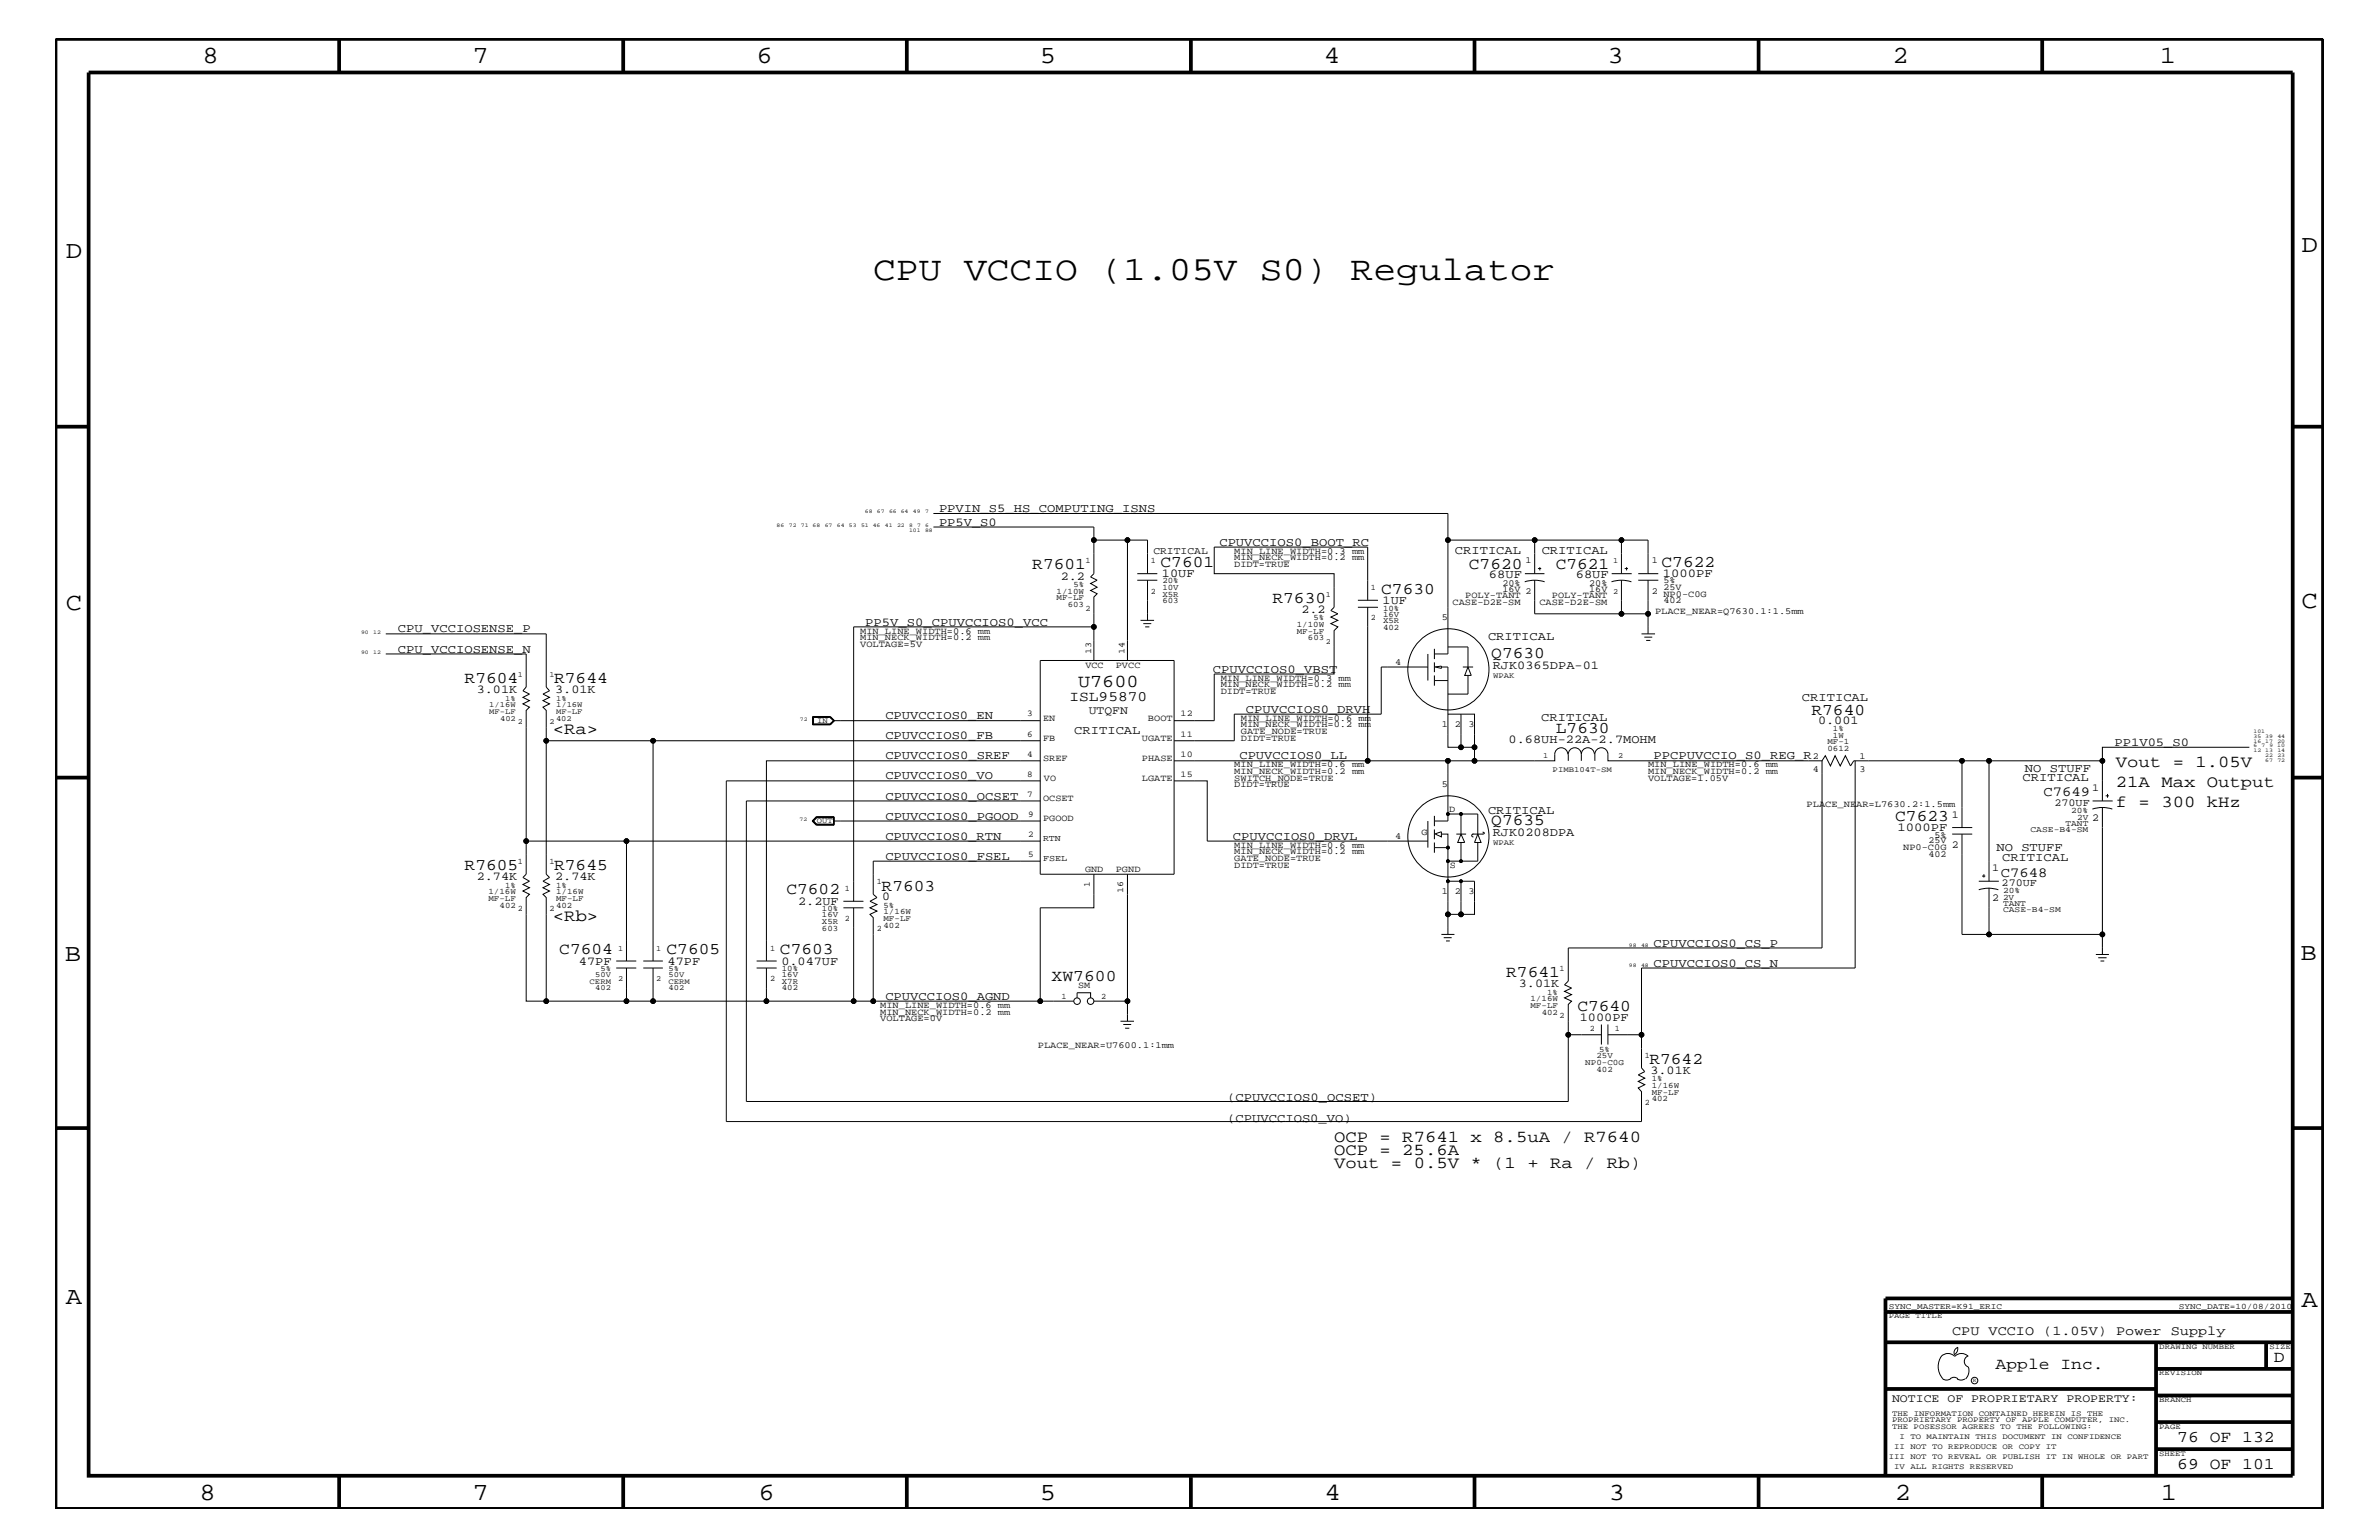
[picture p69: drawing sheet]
<svg xmlns="http://www.w3.org/2000/svg" width="432mm" height="279mm" viewBox="0 0 432 279" stroke-linecap="round" stroke-linejoin="round" font-family="sans-serif">
<defs><g id="words">
<text font-size="6.2" x="158.5" y="50.7">CPU VCCIO (1.05V S0) Regulator</text>
<g font-size="4.5">
<text x="36.7" y="11.5">8</text>
<text x="85.8" y="11.5">7</text>
<text x="137.3" y="11.5">6</text>
<text x="188.7" y="11.5">5</text>
<text x="240.3" y="11.5">4</text>
<text x="291.8" y="11.5">3</text>
<text x="343.5" y="11.5">2</text>
<text x="392" y="11.5">1</text>
<text x="11.9" y="46.8">D</text>
<text x="417.8" y="45.7">D</text>
<text x="11.9" y="110.6">C</text>
<text x="417.7" y="110.3">C</text>
<text x="11.8" y="174.3">B</text>
<text x="417.6" y="174.2">B</text>
<text x="11.9" y="236.7">A</text>
<text x="417.7" y="237.1">A</text>
<text x="36.2" y="272.1">8</text>
<text x="85.8" y="272.1">7</text>
<text x="137.7" y="272.1">6</text>
<text x="188.7" y="272.1">5</text>
<text x="240.4" y="272.1">4</text>
<text x="292" y="272.1">3</text>
<text x="343.9" y="272.1">2</text>
<text x="392.2" y="272.1">1</text>
</g>
<text font-size="3.3" x="195.7" y="124.7">U7600</text>
<g font-size="3">
<text x="187.4" y="103.3">R7601</text>
<text x="210.7" y="102.9">C7601</text>
<text x="250.7" y="107.7">C7630</text>
<text x="266.6" y="103.2">C7620</text>
<text x="282.4" y="103.2">C7621</text>
<text x="301.6" y="102.9">C7622</text>
<text x="231" y="109.4">R7630</text>
<text x="270.7" y="119.3">Q7630</text>
<text x="84.3" y="124">R7604</text>
<text x="100.6" y="124">R7644</text>
<text x="328.8" y="129.7">R7640</text>
<text x="100.3" y="133.2">&lt;Ra&gt;</text>
<text x="282.4" y="133">L7630</text>
<text x="384" y="139.2">Vout = 1.05V</text>
<text x="384" y="142.9">21A Max Output</text>
<text x="270.7" y="149.6">Q7635</text>
<text x="344" y="149">C7623</text>
<text x="384" y="146.5">f = 300 kHz</text>
<text x="84.3" y="157.9">R7605</text>
<text x="100.6" y="157.9">R7645</text>
<text x="160" y="161.6">R7603</text>
<text x="100.3" y="167.1">&lt;Rb&gt;</text>
<text x="142.7" y="162.2">C7602</text>
<text x="101.5" y="173.2">C7604</text>
<text x="121" y="173.2">C7605</text>
<text x="141.6" y="173.2">C7603</text>
<text x="190.9" y="177.9">XW7600</text>
<text x="273.4" y="177.3">R7641</text>
<text x="286.3" y="183.5">C7640</text>
<text x="299.4" y="193.1">R7642</text>
<text x="242.1" y="209.6">OCP = 25.6A</text>
<text x="242.1" y="207.1">OCP = R7641 x 8.5uA / R7640</text>
<text x="242.1" y="211.9">Vout = 0.5V * (1 + Ra / Rb)</text>
<text x="362.2" y="248.4">Apple Inc.</text>
<text x="412.7" y="247.1">D</text>
<text x="395.2" y="261.6">76 OF 132</text>
<text x="395.2" y="266.6">69 OF 101</text>
</g>
<text font-size="2.6" x="194.1" y="127.2">ISL95870</text>
<g font-size="2.5">
<text x="370.9" y="144.5">C7649</text>
<text x="363.1" y="159">C7648</text>
<text x="354.3" y="242.3">CPU VCCIO (1.05V) Power Supply</text>
</g>
<g font-size="2.2">
<text x="170.4" y="95.4">PP5V_S0</text>
<text x="170.4" y="92.9">PPVIN_S5_HS_COMPUTING_ISNS</text>
<text x="221.3" y="99">CPUVCCIOS0_BOOT_RC</text>
<text x="264.1" y="100.4">CRITICAL</text>
<text x="279.8" y="100.4">CRITICAL</text>
<text x="192.5" y="105.2">2.2</text>
<text x="210.9" y="104.7">10UF</text>
<text x="270.3" y="104.9">68UF</text>
<text x="286" y="104.9">68UF</text>
<text x="301.8" y="104.7">1000PF</text>
<text x="157.1" y="113.6">PP5V_S0_CPUVCCIOS0_VCC</text>
<text x="236.2" y="111.2">2.2</text>
<text x="251" y="109.5">1UF</text>
<text x="72.2" y="114.8">CPU_VCCIOSENSE_P</text>
<text x="72.2" y="118.4">CPU_VCCIOSENSE_N</text>
<text x="270.1" y="116.2">CRITICAL</text>
<text x="86.5" y="125.8">3.01K</text>
<text x="100.8" y="125.8">3.01K</text>
<text x="220.1" y="122">CPUVCCIOS0_VBST</text>
<text x="270.9" y="121.4">RJK0365DPA-01</text>
<text x="160.7" y="130.5">CPUVCCIOS0_EN</text>
<text x="226.1" y="129.3">CPUVCCIOS0_DRVH</text>
<text x="279.7" y="130.8">CRITICAL</text>
<text x="327.1" y="127.1">CRITICAL</text>
<text x="330" y="131.3">0.001</text>
<text x="160.7" y="137.8">CPUVCCIOS0_SREF</text>
<text x="160.7" y="134.1">CPUVCCIOS0_FB</text>
<text x="195" y="133.2">CRITICAL</text>
<text x="225" y="137.8">CPUVCCIOS0_LL</text>
<text x="273.8" y="134.7">0.68UH-22A-2.7MOHM</text>
<text x="300.1" y="137.8">PPCPUVCCIO_S0_REG_R</text>
<text x="383.8" y="135.3">PP1V05_S0</text>
<text x="160.7" y="141.4">CPUVCCIOS0_VO</text>
<text x="367.1" y="141.7">CRITICAL</text>
<text x="367.5" y="140.2">NO STUFF</text>
<text x="160.7" y="145.1">CPUVCCIOS0_OCSET</text>
<text x="160.7" y="148.7">CPUVCCIOS0_PGOOD</text>
<text x="270.1" y="147.7">CRITICAL</text>
<text x="160.7" y="156">CPUVCCIOS0_FSEL</text>
<text x="160.7" y="152.3">CPUVCCIOS0_RTN</text>
<text x="223.8" y="152.3">CPUVCCIOS0_DRVL</text>
<text x="270.9" y="151.8">RJK0208DPA</text>
<text x="344.4" y="150.7">1000PF</text>
<text x="362.4" y="154.4">NO STUFF</text>
<text x="86.5" y="159.7">2.74K</text>
<text x="100.8" y="159.7">2.74K</text>
<text x="363.4" y="156.2">CRITICAL</text>
<text x="144.9" y="164.1">2.2UF</text>
<text x="160.1" y="163.4">0</text>
<text x="300.1" y="171.7">CPUVCCIOS0_CS_P</text>
<text x="105.1" y="175">47PF</text>
<text x="121.2" y="175">47PF</text>
<text x="141.8" y="175">0.047UF</text>
<text x="275.7" y="179.1">3.01K</text>
<text x="300.1" y="175.4">CPUVCCIOS0_CS_N</text>
<text x="160.7" y="181.4">CPUVCCIOS0_AGND</text>
<text x="286.7" y="185.3">1000PF</text>
<text x="299.6" y="194.8">3.01K</text>
<text x="222.8" y="199.8">(CPUVCCIOS0_OCSET)</text>
<text x="222.8" y="203.5">(CPUVCCIOS0_VO)</text>
</g>
<g font-size="2.1">
<text x="197.6" y="129.6">UTQFN</text>
<text x="343.4" y="254.4">NOTICE OF PROPRIETARY PROPERTY:</text>
</g>
<g font-size="1.9">
<text x="209.3" y="100.4">CRITICAL</text>
<text x="379.7" y="143.5">1</text>
<text x="354.2" y="148.4">1</text>
<text x="372.9" y="146.2">270UF</text>
<text x="379.7" y="149">2</text>
<text x="354.2" y="153.8">2</text>
<text x="361.6" y="158">1</text>
<text x="363.3" y="160.7">270UF</text>
<text x="361.6" y="163.5">2</text>
</g>
<g font-size="1.7">
<text x="224" y="101.6">MIN_NECK_WIDTH=0.2 mm</text>
<text x="224" y="100.4">MIN_LINE_WIDTH=0.3 mm</text>
<text x="224" y="102.9">DIDT=TRUE</text>
<text x="272.7" y="106.3">20%</text>
<text x="272.7" y="107.5">16V 2</text>
<text x="276.9" y="102.2">1</text>
<text x="288.5" y="107.5">16V</text>
<text x="288.5" y="106.3">20%</text>
<text x="299.8" y="102.2">1</text>
<text x="299.8" y="107.7">2</text>
<text x="301.9" y="107">25V</text>
<text x="301.9" y="105.9">5%</text>
<text x="261.7" y="112.6">5</text>
<text x="263.7" y="109.8">CASE-D2E-SM</text>
<text x="265.9" y="108.6">POLY-TANT</text>
<text x="279.4" y="109.8">CASE-D2E-SM</text>
<text x="281.7" y="108.6">POLY-TANT</text>
<text x="300.4" y="111.4">PLACE_NEAR=Q7630.1:1.5mm</text>
<text x="301.9" y="109.4">402</text>
<text x="301.9" y="108.2">NP0-C0G</text>
<text x="156.1" y="117.4">VOLTAGE=5V</text>
<text x="156.1" y="115">MIN_LINE_WIDTH=0.6 mm</text>
<text x="156.1" y="116.2">MIN_NECK_WIDTH=0.2 mm</text>
<text x="197" y="121.3">VCC</text>
<text x="202.5" y="121.3">PVCC</text>
<text x="221.6" y="125.9">DIDT=TRUE</text>
<text x="221.6" y="124.7">MIN_NECK_WIDTH=0.2 mm</text>
<text x="221.6" y="123.5">MIN_LINE_WIDTH=0.3 mm</text>
<text x="253.2" y="120.7">4</text>
<text x="189.3" y="130.8">EN</text>
<text x="208.4" y="130.8">BOOT</text>
<text x="225.2" y="130.8">MIN_LINE_WIDTH=0.6 mm</text>
<text x="225.2" y="131.9">MIN_NECK_WIDTH=0.2 mm</text>
<text x="261.7" y="131.9">1</text>
<text x="264.1" y="131.9">2</text>
<text x="266.5" y="131.9">3</text>
<text x="189.3" y="134.4">FB</text>
<text x="207.3" y="134.4">UGATE</text>
<text x="225.2" y="134.4">DIDT=TRUE</text>
<text x="225.2" y="133.2">GATE_NODE=TRUE</text>
<text x="329" y="137.7">2</text>
<text x="337.5" y="137.7">1</text>
<text x="189.3" y="138">SREF</text>
<text x="189.5" y="141.7">VO</text>
<text x="207.3" y="141.7">LGATE</text>
<text x="207.3" y="138">PHASE</text>
<text x="224" y="141.7">SWITCH_NODE=TRUE</text>
<text x="224" y="139.2">MIN_LINE_WIDTH=0.6 mm</text>
<text x="224" y="140.4">MIN_NECK_WIDTH=0.2 mm</text>
<text x="224" y="142.9">DIDT=TRUE</text>
<text x="261.7" y="142.9">5</text>
<text x="299.1" y="141.7">VOLTAGE=1.05V</text>
<text x="299.1" y="140.4">MIN_NECK_WIDTH=0.2 mm</text>
<text x="299.1" y="139.2">MIN_LINE_WIDTH=0.6 mm</text>
<text x="329" y="140">4</text>
<text x="337.5" y="140">3</text>
<text x="189.3" y="149">PGOOD</text>
<text x="189.3" y="145.3">OCSET</text>
<text x="263.1" y="147.3">D</text>
<text x="327.9" y="146.5">PLACE_NEAR=L7630.2:1.5mm</text>
<text x="224" y="153.8">MIN_LINE_WIDTH=0.6 mm</text>
<text x="224" y="155">MIN_NECK_WIDTH=0.2 mm</text>
<text x="253.2" y="152.2">4</text>
<text x="258" y="151.6">G</text>
<text x="345.4" y="154.3">NP0-C0G</text>
<text x="350" y="155.5">402</text>
<text x="350" y="153">25V</text>
<text x="351.1" y="152">5%</text>
<text x="196.9" y="158.2">GND</text>
<text x="202.5" y="158.2">PGND</text>
<text x="224" y="156.2">GATE_NODE=TRUE</text>
<text x="224" y="157.4">DIDT=TRUE</text>
<text x="263.1" y="157.5">S</text>
<text x="261.7" y="162.2">1</text>
<text x="264.1" y="162.2">2</text>
<text x="266.5" y="162.2">3</text>
<text x="195.7" y="179.3">SM</text>
<text x="159.8" y="185.3">VOLTAGE=0V</text>
<text x="159.8" y="184.1">MIN_NECK_WIDTH=0.2 mm</text>
<text x="159.8" y="182.9">MIN_LINE_WIDTH=0.6 mm</text>
<text x="188.4" y="190.2">PLACE_NEAR=U7600.1:1mm</text>
</g>
<g font-size="1.6">
<text x="198" y="118.6" transform="rotate(-90 198 118.6)">13</text>
<text x="204.1" y="118.6" transform="rotate(-90 204.1 118.6)">14</text>
<text x="186.4" y="130">3</text>
<text x="214.3" y="130">12</text>
<text x="186.4" y="137.3">4</text>
<text x="186.4" y="133.6">6</text>
<text x="214.3" y="133.6">11</text>
<text x="214.3" y="137.3">10</text>
<text x="186.4" y="140.9">8</text>
<text x="214.3" y="140.9">15</text>
<text x="186.4" y="144.6">7</text>
<text x="186.6" y="148.2">9</text>
<text x="186.6" y="151.8">2</text>
<text x="186.6" y="155.5">5</text>
<text x="189.3" y="152.6">RTN</text>
<text x="189.3" y="156.2">FSEL</text>
<text x="197.8" y="160.9" transform="rotate(-90 197.8 160.9)">1</text>
<text x="203.9" y="162.1" transform="rotate(-90 203.9 162.1)">16</text>
</g>
<g font-size="1.5">
<text x="191.8" y="107.7">1/10W</text>
<text x="194.8" y="106.5">5%</text>
<text x="197" y="102.2">1</text>
<text x="208.9" y="107.7">2</text>
<text x="208.9" y="102.2">1</text>
<text x="211" y="107">10V</text>
<text x="211" y="105.9">20%</text>
<text x="248.8" y="107.1">1</text>
<text x="191.8" y="108.9">MF-LF</text>
<text x="193.8" y="110.2">603</text>
<text x="197" y="110.8">2</text>
<text x="211" y="109.4">603</text>
<text x="211" y="108.2">X5R</text>
<text x="235.4" y="113.7">1/10W</text>
<text x="238.4" y="112.6">5%</text>
<text x="248.8" y="112.6">2</text>
<text x="251" y="111.9">16V</text>
<text x="251" y="110.8">10%</text>
<text x="251" y="113.1">X5R</text>
<text x="235.4" y="115">MF-LF</text>
<text x="237.4" y="116.2">603</text>
<text x="251" y="114.2">402</text>
<text x="331.7" y="135.1">MF-1</text>
<text x="331.7" y="136.3">0612</text>
<text x="332.7" y="133.9">1W</text>
<text x="332.7" y="132.7">1%</text>
<text x="374.9" y="149.8">TANT</text>
<text x="375.9" y="147.5">20%</text>
<text x="377" y="148.7">2V</text>
<text x="368.6" y="151">CASE-B4-SM</text>
<text x="91.7" y="161.1">1%</text>
<text x="94" y="156.8">1</text>
<text x="99.7" y="156.8">1</text>
<text x="100.9" y="161.1">1%</text>
<text x="153.3" y="161.7">1</text>
<text x="159.2" y="160.5">1</text>
<text x="363.6" y="162">20%</text>
<text x="88.6" y="163.5">MF-LF</text>
<text x="88.6" y="162.2">1/16W</text>
<text x="90.7" y="164.7">402</text>
<text x="94" y="165.3">2</text>
<text x="99.7" y="165.3">2</text>
<text x="100.9" y="164.7">402</text>
<text x="100.9" y="163.5">MF-LF</text>
<text x="100.9" y="162.2">1/16W</text>
<text x="149.2" y="165.3">10%</text>
<text x="149.2" y="167.6">X5R</text>
<text x="149.2" y="166.4">16V</text>
<text x="153.3" y="167.1">2</text>
<text x="160.4" y="164.7">5%</text>
<text x="160.4" y="165.9">1/16W</text>
<text x="160.4" y="167.1">MF-LF</text>
<text x="363.6" y="163.3">2V</text>
<text x="363.6" y="165.6">CASE-B4-SM</text>
<text x="363.6" y="164.4">TANT</text>
<text x="139.8" y="172.6">1</text>
<text x="149.2" y="168.9">603</text>
<text x="159.2" y="168.9">2</text>
<text x="160.4" y="168.3">402</text>
<text x="139.8" y="178">2</text>
<text x="141.9" y="179.7">402</text>
<text x="141.9" y="177.3">16V</text>
<text x="141.9" y="176.2">10%</text>
<text x="141.9" y="178.5">X7R</text>
<text x="283" y="176.2">1</text>
<text x="192.7" y="181.3">1</text>
<text x="199.9" y="181.3">2</text>
<text x="277.8" y="181.6">1/16W</text>
<text x="277.8" y="182.9">MF-LF</text>
<text x="279.8" y="184.1">402</text>
<text x="280.8" y="180.5">1%</text>
<text x="283" y="184.7">2</text>
<text x="288.5" y="187.1">2</text>
<text x="289.8" y="192">25V</text>
<text x="290.3" y="190.8">5%</text>
<text x="293.1" y="187.1">1</text>
<text x="298.5" y="192">1</text>
<text x="287.7" y="193.2">NP0-C0G</text>
<text x="289.8" y="194.4">402</text>
<text x="299.8" y="197.4">1/16W</text>
<text x="299.8" y="196.2">1%</text>
<text x="298.5" y="200.4">2</text>
<text x="299.8" y="198.7">MF-LF</text>
<text x="299.8" y="199.8">402</text>
<text x="342.8" y="237.4">SYNC_MASTER=K91_ERIC</text>
<text x="395.5" y="237.4">SYNC_DATE=10/08/2010</text>
</g>
<g font-size="1.4">
<text x="292.8" y="107.7">2</text>
<text x="292.8" y="102.2">1</text>
<text x="240.6" y="108.3">1</text>
<text x="240.6" y="116.8">2</text>
<text x="94" y="122.9">1</text>
<text x="99.7" y="122.9">1</text>
<text x="271" y="123">WPAK</text>
<text x="88.8" y="128.3">1/16W</text>
<text x="88.8" y="129.6">MF-LF</text>
<text x="90.8" y="130.8">402</text>
<text x="91.7" y="127.1">1%</text>
<text x="94" y="131.3">2</text>
<text x="99.7" y="131.3">2</text>
<text x="100.9" y="127.1">1%</text>
<text x="100.9" y="129.6">MF-LF</text>
<text x="100.9" y="128.3">1/16W</text>
<text x="100.9" y="130.8">402</text>
<text x="148.3" y="131.1">IN</text>
<text x="280.1" y="137.4">1</text>
<text x="293.7" y="137.4">2</text>
<text x="281.8" y="140">PIMB104T-SM</text>
<text x="148.3" y="149.3">OUT</text>
<text x="271" y="153.3">WPAK</text>
<text x="112.2" y="172.6">1</text>
<text x="119.1" y="172.6">1</text>
<text x="107" y="178.5">CERM</text>
<text x="108" y="177.3">50V</text>
<text x="108" y="179.7">402</text>
<text x="109" y="176.2">5%</text>
<text x="112.2" y="178">2</text>
<text x="119.1" y="178">2</text>
<text x="121.3" y="177.3">50V</text>
<text x="121.3" y="179.7">402</text>
<text x="121.3" y="176.2">5%</text>
<text x="121.3" y="178.5">CERM</text>
<text x="342.8" y="239.2">PAGE TITLE</text>
<text x="391.9" y="244.7">DRAWING NUMBER</text>
<text x="411.9" y="244.7">SIZE</text>
<text x="391.9" y="249.5">REVISION</text>
<text x="343.4" y="256.8">THE INFORMATION CONTAINED HEREIN IS THE</text>
<text x="391.9" y="254.4">BRANCH</text>
<text x="343.4" y="259.3">THE POSESSOR AGREES TO THE FOLLOWING:</text>
<text x="343.4" y="258">PROPRIETARY PROPERTY OF APPLE COMPUTER, INC.</text>
<text x="343.8" y="262.9">II NOT TO REPRODUCE OR COPY IT</text>
<text x="344.8" y="261.1">I TO MAINTAIN THIS DOCUMENT IN CONFIDENCE</text>
<text x="391.9" y="259.3">PAGE</text>
<text x="342.8" y="264.7">III NOT TO REVEAL OR PUBLISH IT IN WHOLE OR PART</text>
<text x="343.8" y="266.6">IV ALL RIGHTS RESERVED</text>
<text x="391.9" y="264.1">SHEET</text>
</g>
<g font-size="1">
<text x="141" y="95.6">86</text>
<text x="143.2" y="95.6">72</text>
<text x="145.4" y="95.6">71 68</text>
<text x="149.7" y="95.6">67</text>
<text x="151.9" y="95.6">64</text>
<text x="154.1" y="95.6">53</text>
<text x="156.3" y="95.6">51 46</text>
<text x="157" y="93.2">68</text>
<text x="159.2" y="93.2">67</text>
<text x="160.6" y="95.6">41</text>
<text x="161.4" y="93.2">66 64</text>
<text x="162.8" y="95.6">22</text>
<text x="165" y="95.6">8</text>
<text x="165.7" y="93.2">49</text>
<text x="166.5" y="95.6">7</text>
<text x="167.9" y="95.6">6</text>
<text x="167.9" y="93.2">7</text>
<text x="165" y="96.5">101</text>
<text x="167.9" y="96.5">88</text>
<text x="65.5" y="115">90</text>
<text x="65.5" y="118.6">90</text>
<text x="67.7" y="115">12</text>
<text x="67.7" y="118.6">12</text>
<text x="145.2" y="130.8">72</text>
<text x="409" y="136.5">12 13</text>
<text x="409" y="133">101</text>
<text x="409" y="135.6">6</text>
<text x="409" y="134.7">16 17</text>
<text x="409" y="133.9">35 39</text>
<text x="410.5" y="135.6">7</text>
<text x="411.2" y="137.4">22</text>
<text x="411.9" y="135.6">9</text>
<text x="413.3" y="135.6">10</text>
<text x="413.4" y="136.5">14</text>
<text x="413.4" y="134.7">20</text>
<text x="413.4" y="137.4">23</text>
<text x="413.4" y="133.9">44</text>
<text x="411.2" y="138.2">67</text>
<text x="413.4" y="138.2">72</text>
<text x="145.1" y="149">72</text>
<text x="295.7" y="171.7">98</text>
<text x="297.9" y="171.7">48</text>
<text x="295.7" y="175.4">98</text>
<text x="297.9" y="175.4">48</text>
<text x="358.1" y="250.7">R</text>
</g>
</g></defs>
<g fill="none" stroke="#000" stroke-width=".18">
<path d="M169.4 95.6h29.1v2.4M169.4 93.2h93.4v25.4h-2.4M204.6 98h-6.1v6.1l-.5 .6 1.1 .6-1.1 .6 1.1 .6-1.1 .6 1.1 .6-.6 .6v11.5M262.8 98h31.5M278.6 98v6.1M70 115h29.1v9.7l.6 .6-1.1 .6 1.1 .6-1.1 .6 1.1 .6-1.1 .6 .5 .6v29.7l.6 .6-1.1 .7 1.1 .6-1.1 .6 1.1 .6-1.1 .5 .5 .6v18.8h-3.6v-18.8l.6-.6-1.2-.5 1.2-.6-1.2-.6 1.2-.6-1.2-.7 .6-.6v-29.7l.6-.6-1.2-.6 1.2-.6-1.2-.6 1.2-.6-1.2-.6 .6-.6v-6.1h-25.5M188.8 119.8h24.3v38.8h-24.3zM198.5 113.7h-43.6v49.8M206.4 105.3h3.7M206.4 104.1h3.7M207 112.6h2.5M207.5 113.1h1.5"/>
<path d="M207.9 113.7h.7M208.3 104.1v-6.1h-3.7v21.8M208.3 105.3v7.3M246.5 108.9h3.6M246.5 110.2h3.6M248.2 108.9v-9.6h-27.8v4.8h21.7v6.1l-.5 .6 1.2 .6-1.2 .6 1.2 .6-1.2 .5 1.2 .6-.7 .7v7.9h-21.7v8.5h-7.3M248.2 110.2v27.8h14.6M259.2 118.6v4.9M260.3 117.7v1.9M262.8 117.4h3.6v3.6M276.7 105.6a5.8 5.8 0 0 1 3.7 0M276.8 104.1h3.5"/>
<path d="M278.6 105.3v6.1h15.7M279.1 103.2h.6M279.5 102.9v.6M292.5 105.6a5.8 5.8 0 0 1 3.6 0M292.5 104.1h3.7M294.3 105.3v6.1h4.8M294.3 104.1v-6.1h4.8v6.1M294.9 103.2h.6M295.2 102.9v.6M297.3 104.1h3.7M297.3 105.3h3.7M297.9 115h2.5"/>
<path d="M298.4 115.6h1.5M298.8 116.2h.8M299.1 105.3v9.7M99.1 134.4h19.4v40M118.5 134.4h70.3M147.5 131.4h3.2M147.5 130h3.2l.8 .8-.8 .7h-3.2zM147.5 130.1h3.2M147.6 130.1v1.3M147.7 130.2h2.9l.7 .6-.7 .5h-2.9zM150.7 130.1l.6 .7M150.7 130.1l.7 .7-.7 .6"/>
<path d="M151.3 130.8h37.5M151.3 130.8l-.6 .6M188.8 138h-49.7v36.4M213.1 138h35.1M259.2 121h-8.5v8.6h-26.7v4.8h-10.9M260.3 120.2v1.7M260.3 122.5v1.9M260.3 123.5h2.5M260.5 121l1.1 .3v-.5l-1.2 .2M261.6 121h1.2v14.6h2.4v-6M262.8 129.6h4.8v8.4h14.6v-1.2a1.19 1.19 0 0 1 1.2-1.1 1.19 1.19 0 0 1 1.2 1.1M265.2 135.6h2.4"/>
<path d="M265.5 121h1.9M266.4 121l.6 1.5h-1.1zM266.4 122.5v3.4h-3.6M267.6 138h-4.8v11h-2.4M287 136.8a1.19 1.19 0 0 1 1.2-1.1 1.19 1.19 0 0 1 1.2 1.1M287 136.8a1.19 1.19 0 0 0-1.2-1.1 1.19 1.19 0 0 0-1.2 1.1v1.2M287 136.8v1.2M289.5 138v-1.2a1.19 1.19 0 0 1 1.2-1.1 1.19 1.19 0 0 1 1.1 1.1v1.2h38.9l.6-.9 .9 1.9 .9-1.9 .9 1.9 .9-1.9 1 1.9 .6-1h19.6v12.1M330.7 138v34h-46.1v6l-.6 .7 1.2 .6-1.2 .6 1.2 .6-1.2 .5 1.2 .6-.6 .6v5.5h6.1M336.7 138v37.6h-38.8v12.1M356.1 138h4.9v21.9M361 138h20.6"/>
<path d="M408.3 135.6h-26.7v9.7M95.5 152.6h93.3M113.7 152.6v21.8M148.2 148.2l-.7 .8 .7 .6h3.2M148.2 148.2h3.2v1.5h-3.2l-.8-.7zM148.2 148.3h3.1v1.2h-3.1l-.6-.5zM151.3 149h37.5M151.3 148.4h-3l-.6 .6 .6 .5M188.8 156.2h-30.3v6l.7 .6-1.3 .7 1.3 .6-1.3 .6 1.3 .6-1.3 .6 .6 .6v15.1h-3.6M188.8 141.7h-57v61.8h166.1v-5.4l-.6-.7 1.2-.6-1.2-.6 1.2-.6-1.2-.6 1.2-.6-.6-.7v-6h-6.1M188.8 145.3h-53.3v54.5h149.1v-12.1M198.5 158.6v6.1h-9.7v16.9h6.1"/>
<path d="M204.6 158.6v26.7M213.1 141.7h6v10.9h40.1M259.2 149v4.8M260.3 148v1.9M260.3 150.5v1.8M260.3 152.9v1.8M260.3 153.8h2.5M260.4 151.3l1.2-.4v.9l-1.1-.5M261.6 151.3h1.2v18.2M262.8 159.9h4.8v6h-2.4v-6M262.8 147.7h5.4v3.6M264.3 151.3h1.8"/>
<path d="M265.2 151.3l.7 1.6h-1.3zM265.2 147.7v3.6M265.2 152.9v3.3M267.3 151.3h1.9M267.4 151.3l-.2 .1-.1 .2 .1 .2h.2M268.2 151.3l.6 1.6h-1.2zM268.2 152.9v3.3h-5.4M269.1 151l.3 .2-.3 .1M354.3 151.3h3.7M354.3 150.1h3.7M356.1 151.3v18.2h4.9M359.2 159.9h3.6"/>
<path d="M359.7 158.9h.6M360.1 158.6v.6M379.8 146.8a5.8 5.8 0 0 1 3.6 0M379.8 145.3h3.7M381.6 146.5v26.7M382.2 144.4h.6M382.5 144v.7M111.8 175.6h3.7M111.8 174.4h3.7M113.7 175.6v6h-14.6M116.8 175.6h3.5M116.8 174.4h3.5"/>
<path d="M118.5 175.6v6h-4.8M137.3 174.4h3.7M137.3 175.6h3.7M139.1 175.6v6h-20.6M153.1 163.5h3.6M153.1 164.7h3.6M154.9 164.7v16.9M261.6 169.5h2.4M262 170.1h1.5M262.5 170.7h.6M262.8 165.9h2.4M359.2 161.4a5.7 5.7 0 0 1 3.5 0"/>
<path d="M361 161.1v8.4h20.6M380.4 173.2h2.4M380.8 173.8h1.6M381.3 174.4h.6M139.1 181.6h15.8M158.5 181.6h30.3M195.5 181v-.9h2.5v.9M198.5 181.6h6.1M203.4 185.3h2.4M203.9 185.9h1.4M204.2 186.5h.8M290.7 185.9v3.6"/>
<path d="M291.8 185.9v3.6M352.3 246.1a1.69 1.69 0 0 1 2.5 0 1.72 1.72 0 0 1 2.4 0M352.4 246a3.2 3.2 0 0 0 .4 4.3l.8 .1 .4-.2M354 250.2l.7-.3 .7 .3M355.2 250.2l.7 .2 .7-.2M355.3 244.4v.3a1.18 1.18 0 0 1-.6 1.1M355.4 244.4a.99 .99 0 0 0-.6 1.4M357.2 246a1.04 1.04 0 0 0-.7 1 1.04 1.04 0 0 0 .7 1M357.3 248l.1 .7a2.11 2.11 0 0 1-.6 1.5"/>
<circle cx="198.5" cy="98" r=".42"/>
<circle cx="204.6" cy="98" r=".42"/>
<circle cx="262.8" cy="98" r=".42"/>
<circle cx="278.6" cy="98" r=".42"/>
<circle cx="294.3" cy="98" r=".42"/>
<circle cx="198.5" cy="113.7" r=".42"/>
<circle cx="294.3" cy="111.4" r=".42"/>
<circle cx="299.1" cy="111.4" r=".42"/>
<circle cx="99.1" cy="134.4" r=".42"/>
<circle cx="118.5" cy="134.4" r=".42"/>
<circle cx="248.2" cy="138" r=".42"/>
<circle cx="262.8" cy="138" r=".42"/>
<circle cx="262.9" cy="121.4" r="7.4"/>
<circle cx="265.2" cy="135.6" r=".42"/>
<circle cx="267.6" cy="138" r=".42"/>
<circle cx="267.6" cy="135.6" r=".42"/>
<circle cx="356.1" cy="138" r=".42"/>
<circle cx="361" cy="138" r=".42"/>
<circle cx="381.6" cy="138" r=".42"/>
<circle cx="95.5" cy="152.6" r=".42"/>
<circle cx="113.7" cy="152.6" r=".42"/>
<circle cx="262.8" cy="147.7" r=".25"/>
<circle cx="262.8" cy="159.9" r=".25"/>
<circle cx="262.8" cy="156.2" r=".25"/>
<circle cx="262.8" cy="153.8" r=".25"/>
<circle cx="262.9" cy="151.8" r="7.4"/>
<circle cx="265.2" cy="147.7" r=".25"/>
<circle cx="265.2" cy="156.2" r=".25"/>
<circle cx="265.2" cy="159.9" r=".25"/>
<circle cx="262.8" cy="165.9" r=".42"/>
<circle cx="265.2" cy="165.9" r=".42"/>
<circle cx="361" cy="169.5" r=".42"/>
<circle cx="381.6" cy="169.5" r=".42"/>
<circle cx="99.1" cy="181.6" r=".42"/>
<circle cx="113.7" cy="181.6" r=".42"/>
<circle cx="118.5" cy="181.6" r=".42"/>
<circle cx="139.1" cy="181.6" r=".42"/>
<circle cx="154.9" cy="181.6" r=".42"/>
<circle cx="158.5" cy="181.6" r=".42"/>
<circle cx="188.8" cy="181.6" r=".42"/>
<circle cx="195.5" cy="181.6" r=".59"/>
<circle cx="198" cy="181.6" r=".59"/>
<circle cx="204.6" cy="181.6" r=".42"/>
<circle cx="284.6" cy="187.7" r=".42"/>
<circle cx="297.9" cy="187.7" r=".42"/>
<circle cx="358.4" cy="250.5" r=".59"/>
</g>
<g fill="#000">
<circle cx="198.5" cy="98" r=".42"/>
<circle cx="204.6" cy="98" r=".42"/>
<circle cx="262.8" cy="98" r=".42"/>
<circle cx="278.6" cy="98" r=".42"/>
<circle cx="294.3" cy="98" r=".42"/>
<circle cx="198.5" cy="113.7" r=".42"/>
<circle cx="294.3" cy="111.4" r=".42"/>
<circle cx="299.1" cy="111.4" r=".42"/>
<circle cx="99.1" cy="134.4" r=".42"/>
<circle cx="118.5" cy="134.4" r=".42"/>
<circle cx="248.2" cy="138" r=".42"/>
<circle cx="262.8" cy="138" r=".42"/>
<circle cx="265.2" cy="135.6" r=".42"/>
<circle cx="267.6" cy="138" r=".42"/>
<circle cx="267.6" cy="135.6" r=".42"/>
<circle cx="356.1" cy="138" r=".42"/>
<circle cx="361" cy="138" r=".42"/>
<circle cx="381.6" cy="138" r=".42"/>
<circle cx="95.5" cy="152.6" r=".42"/>
<circle cx="113.7" cy="152.6" r=".42"/>
<circle cx="262.8" cy="147.7" r=".25"/>
<circle cx="262.8" cy="159.9" r=".25"/>
<circle cx="262.8" cy="156.2" r=".25"/>
<circle cx="262.8" cy="153.8" r=".25"/>
<circle cx="265.2" cy="147.7" r=".25"/>
<circle cx="265.2" cy="156.2" r=".25"/>
<circle cx="265.2" cy="159.9" r=".25"/>
<circle cx="262.8" cy="165.9" r=".42"/>
<circle cx="265.2" cy="165.9" r=".42"/>
<circle cx="361" cy="169.5" r=".42"/>
<circle cx="381.6" cy="169.5" r=".42"/>
<circle cx="99.1" cy="181.6" r=".42"/>
<circle cx="113.7" cy="181.6" r=".42"/>
<circle cx="118.5" cy="181.6" r=".42"/>
<circle cx="139.1" cy="181.6" r=".42"/>
<circle cx="154.9" cy="181.6" r=".42"/>
<circle cx="158.5" cy="181.6" r=".42"/>
<circle cx="188.8" cy="181.6" r=".42"/>
<circle cx="204.6" cy="181.6" r=".42"/>
<circle cx="284.6" cy="187.7" r=".42"/>
<circle cx="297.9" cy="187.7" r=".42"/>
</g>
<g fill="none" stroke="#000" stroke-width=".68" stroke-linecap="butt">
<path d="M10.1 7.1h411.5v266.7h-411.5zM16.1 13.2h400v254.5h-400zM61.6 7.1v6.1M113.1 7.1v6.1M164.6 7.1v6.1M216.2 7.1v6.1M267.6 7.1v6.1M319.2 7.1v6.1M370.7 7.1v6.1M10.1 77.4h6M416.1 77.4h5.5M10.1 141.1h6"/>
<path d="M416.1 141.1h5.5M10.1 204.7h6M416.1 204.7h5.5M342.2 238h73.9M416.1 235.6h-73.9v32.1M342.2 243.5h73.9M342.2 252h49.1M391.3 258h24.8M391.3 253.2h24.8M391.3 248.4h24.8M391.3 243.5v24.2M411.3 243.5v4.9"/>
<path d="M61.6 267.7v6.1M113.1 267.7v6.1M164.6 267.7v6.1M216.2 268v5.8M267.6 267.7v6.1M319.2 267.7v6.1M370.7 267.7v6.1M391.3 262.9h24.8"/>
</g>
<use href="#words"/>
</svg>
